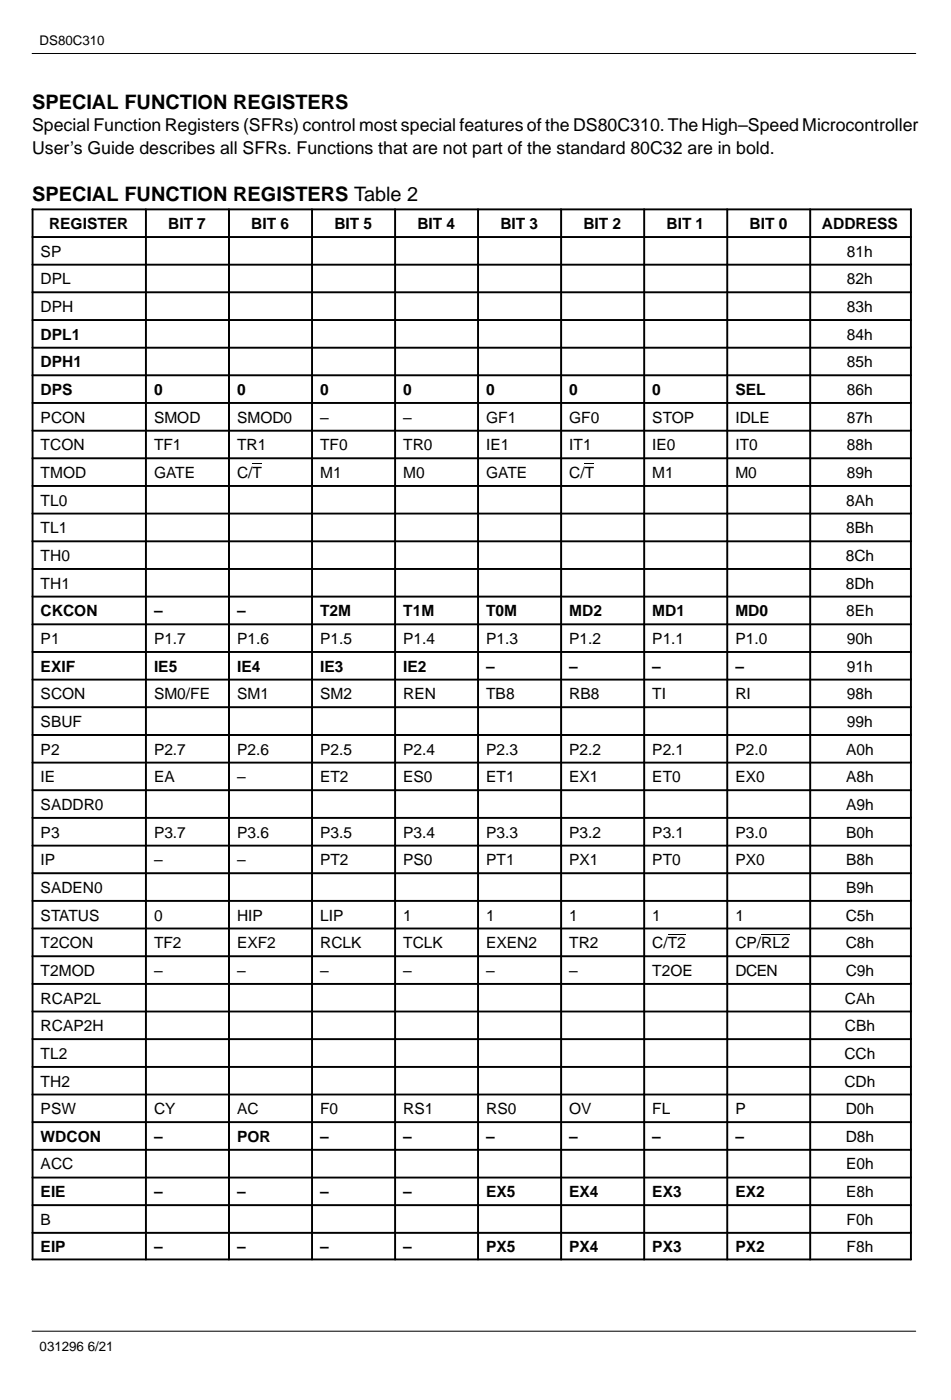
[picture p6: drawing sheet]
<svg xmlns="http://www.w3.org/2000/svg" width="151mm" height="223mm" viewBox="0 0 151 223" stroke-linecap="round" stroke-linejoin="round" font-family="sans-serif">
<defs><g id="words">
<g font-size="3.2">
<text x="5.1" y="17.4">SPECIAL FUNCTION REGISTERS</text>
<text x="5.1" y="32">SPECIAL FUNCTION REGISTERS Table 2</text>
</g>
<g font-size="2.8">
<text x="5.1" y="20.8">Special Function Registers (SFRs) control most special features of the DS80C310. The High–Speed Microcontroller</text>
<text x="5.1" y="24.5">User’s Guide describes all SFRs. Functions that are not part of the standard 80C32 are in bold.</text>
</g>
<g font-size="2.5">
<text x="6.5" y="40.9">SP</text>
<text x="7.8" y="36.5">REGISTER</text>
<text x="26.8" y="36.5">BIT 7</text>
<text x="40" y="36.5">BIT 6</text>
<text x="53.2" y="36.5">BIT 5</text>
<text x="66.4" y="36.5">BIT 4</text>
<text x="79.6" y="36.5">BIT 3</text>
<text x="92.9" y="36.5">BIT 2</text>
<text x="106.1" y="36.5">BIT 1</text>
<text x="119.3" y="36.5">BIT 0</text>
<text x="130.8" y="36.5">ADDRESS</text>
<text x="134.8" y="40.9">81h</text>
<text x="6.5" y="45.3">DPL</text>
<text x="134.8" y="45.3">82h</text>
<text x="6.5" y="49.7">DPH</text>
<text x="134.8" y="49.7">83h</text>
<text x="6.5" y="54.1">DPL1</text>
<text x="6.5" y="58.5">DPH1</text>
<text x="134.8" y="54.1">84h</text>
<text x="134.8" y="58.5">85h</text>
<text x="6.5" y="62.9">DPS</text>
<text x="24.5" y="62.9">0</text>
<text x="37.7" y="62.9">0</text>
<text x="50.9" y="62.9">0</text>
<text x="64.2" y="62.9">0</text>
<text x="77.4" y="62.9">0</text>
<text x="90.6" y="62.9">0</text>
<text x="103.8" y="62.9">0</text>
<text x="117" y="62.9">SEL</text>
<text x="134.8" y="62.9">86h</text>
<text x="6.5" y="67.3">PCON</text>
<text x="6.5" y="71.7">TCON</text>
<text x="24.5" y="67.3">SMOD</text>
<text x="24.5" y="71.7">TF1</text>
<text x="37.7" y="67.3">SMOD0</text>
<text x="37.7" y="71.7">TR1</text>
<text x="50.9" y="67.3">–</text>
<text x="50.9" y="71.7">TF0</text>
<text x="64.2" y="67.3">–</text>
<text x="64.2" y="71.7">TR0</text>
<text x="77.4" y="67.3">GF1</text>
<text x="77.4" y="71.7">IE1</text>
<text x="90.6" y="67.3">GF0</text>
<text x="90.6" y="71.7">IT1</text>
<text x="103.8" y="67.3">STOP</text>
<text x="103.8" y="71.7">IE0</text>
<text x="117" y="67.3">IDLE</text>
<text x="117" y="71.7">IT0</text>
<text x="134.8" y="67.3">87h</text>
<text x="134.8" y="71.7">88h</text>
<text x="6.5" y="76.1">TMOD</text>
<text x="24.5" y="76.1">GATE</text>
<text x="37.7" y="76.1">C/T</text>
<text x="50.9" y="76.1">M1</text>
<text x="64.2" y="76.1">M0</text>
<text x="77.4" y="76.1">GATE</text>
<text x="90.6" y="76.1">C/T</text>
<text x="103.8" y="76.1">M1</text>
<text x="117" y="76.1">M0</text>
<text x="134.8" y="76.1">89h</text>
<text x="6.5" y="80.5">TL0</text>
<text x="134.6" y="80.5">8Ah</text>
<text x="6.5" y="84.9">TL1</text>
<text x="6.5" y="89.3">TH0</text>
<text x="134.6" y="89.3">8Ch</text>
<text x="134.6" y="84.9">8Bh</text>
<text x="6.5" y="93.7">TH1</text>
<text x="134.6" y="93.7">8Dh</text>
<text x="6.5" y="98.1">CKCON</text>
<text x="24.5" y="98.1">–</text>
<text x="37.7" y="98.1">–</text>
<text x="50.9" y="98.1">T2M</text>
<text x="64.2" y="98.1">T1M</text>
<text x="77.4" y="98.1">T0M</text>
<text x="90.6" y="98.1">MD2</text>
<text x="103.8" y="98.1">MD1</text>
<text x="117" y="98.1">MD0</text>
<text x="134.6" y="98.1">8Eh</text>
<text x="6.5" y="102.6">P1</text>
<text x="6.5" y="107">EXIF</text>
<text x="24.5" y="102.6">P1.7</text>
<text x="24.5" y="107">IE5</text>
<text x="37.7" y="102.6">P1.6</text>
<text x="37.7" y="107">IE4</text>
<text x="50.9" y="102.6">P1.5</text>
<text x="50.9" y="107">IE3</text>
<text x="64.2" y="102.6">P1.4</text>
<text x="64.2" y="107">IE2</text>
<text x="77.4" y="102.6">P1.3</text>
<text x="77.4" y="107">–</text>
<text x="90.6" y="102.6">P1.2</text>
<text x="90.6" y="107">–</text>
<text x="103.8" y="102.6">P1.1</text>
<text x="103.8" y="107">–</text>
<text x="117" y="102.6">P1.0</text>
<text x="117" y="107">–</text>
<text x="134.8" y="102.6">90h</text>
<text x="134.8" y="107">91h</text>
<text x="6.5" y="111.4">SCON</text>
<text x="24.5" y="111.4">SM0/FE</text>
<text x="37.7" y="111.4">SM1</text>
<text x="50.9" y="111.4">SM2</text>
<text x="64.2" y="111.4">REN</text>
<text x="77.4" y="111.4">TB8</text>
<text x="90.6" y="111.4">RB8</text>
<text x="103.8" y="111.4">TI</text>
<text x="117" y="111.4">RI</text>
<text x="134.8" y="111.4">98h</text>
<text x="6.5" y="115.8">SBUF</text>
<text x="134.8" y="115.8">99h</text>
<text x="6.5" y="120.2">P2</text>
<text x="6.5" y="124.6">IE</text>
<text x="24.5" y="120.2">P2.7</text>
<text x="24.5" y="124.6">EA</text>
<text x="37.7" y="120.2">P2.6</text>
<text x="37.7" y="124.6">–</text>
<text x="50.9" y="120.2">P2.5</text>
<text x="50.9" y="124.6">ET2</text>
<text x="64.2" y="120.2">P2.4</text>
<text x="64.2" y="124.6">ES0</text>
<text x="77.4" y="120.2">P2.3</text>
<text x="77.4" y="124.6">ET1</text>
<text x="90.6" y="120.2">P2.2</text>
<text x="90.6" y="124.6">EX1</text>
<text x="103.8" y="120.2">P2.1</text>
<text x="103.8" y="124.6">ET0</text>
<text x="117" y="120.2">P2.0</text>
<text x="117" y="124.6">EX0</text>
<text x="134.6" y="120.2">A0h</text>
<text x="134.6" y="124.6">A8h</text>
<text x="6.5" y="129">SADDR0</text>
<text x="134.6" y="129">A9h</text>
<text x="6.5" y="133.4">P3</text>
<text x="6.5" y="137.8">IP</text>
<text x="24.5" y="133.4">P3.7</text>
<text x="24.5" y="137.8">–</text>
<text x="37.7" y="133.4">P3.6</text>
<text x="37.7" y="137.8">–</text>
<text x="50.9" y="133.4">P3.5</text>
<text x="50.9" y="137.8">PT2</text>
<text x="64.2" y="133.4">P3.4</text>
<text x="64.2" y="137.8">PS0</text>
<text x="77.4" y="133.4">P3.3</text>
<text x="77.4" y="137.8">PT1</text>
<text x="90.6" y="133.4">P3.2</text>
<text x="90.6" y="137.8">PX1</text>
<text x="103.8" y="133.4">P3.1</text>
<text x="103.8" y="137.8">PT0</text>
<text x="117" y="133.4">P3.0</text>
<text x="117" y="137.8">PX0</text>
<text x="134.6" y="133.4">B0h</text>
<text x="134.6" y="137.8">B8h</text>
<text x="6.5" y="142.2">SADEN0</text>
<text x="134.6" y="142.2">B9h</text>
<text x="6.5" y="146.6">STATUS</text>
<text x="24.5" y="146.6">0</text>
<text x="37.7" y="146.6">HIP</text>
<text x="50.9" y="146.6">LIP</text>
<text x="64.2" y="146.6">1</text>
<text x="77.4" y="146.6">1</text>
<text x="90.6" y="146.6">1</text>
<text x="103.8" y="146.6">1</text>
<text x="117" y="146.6">1</text>
<text x="134.6" y="146.6">C5h</text>
<text x="6.5" y="151">T2CON</text>
<text x="6.5" y="155.4">T2MOD</text>
<text x="24.5" y="151">TF2</text>
<text x="24.5" y="155.4">–</text>
<text x="37.7" y="151">EXF2</text>
<text x="37.7" y="155.4">–</text>
<text x="50.9" y="151">RCLK</text>
<text x="50.9" y="155.4">–</text>
<text x="64.2" y="151">TCLK</text>
<text x="64.2" y="155.4">–</text>
<text x="77.4" y="151">EXEN2</text>
<text x="77.4" y="155.4">–</text>
<text x="90.6" y="151">TR2</text>
<text x="90.6" y="155.4">–</text>
<text x="103.8" y="151">C/T2</text>
<text x="103.8" y="155.4">T2OE</text>
<text x="117" y="151">CP/RL2</text>
<text x="117" y="155.4">DCEN</text>
<text x="134.6" y="151">C8h</text>
<text x="134.6" y="155.4">C9h</text>
<text x="6.5" y="159.8">RCAP2L</text>
<text x="134.4" y="159.8">CAh</text>
<text x="6.5" y="164.2">RCAP2H</text>
<text x="134.4" y="164.2">CBh</text>
<text x="6.5" y="168.6">TL2</text>
<text x="6.5" y="173">TH2</text>
<text x="134.4" y="168.6">CCh</text>
<text x="134.4" y="173">CDh</text>
<text x="6.5" y="177.4">PSW</text>
<text x="24.5" y="177.4">CY</text>
<text x="37.7" y="177.4">AC</text>
<text x="50.9" y="177.4">F0</text>
<text x="64.2" y="177.4">RS1</text>
<text x="77.4" y="177.4">RS0</text>
<text x="90.6" y="177.4">OV</text>
<text x="103.8" y="177.4">FL</text>
<text x="117" y="177.4">P</text>
<text x="134.6" y="177.4">D0h</text>
<text x="6.5" y="181.8">WDCON</text>
<text x="24.5" y="181.8">–</text>
<text x="37.7" y="181.8">POR</text>
<text x="50.9" y="181.8">–</text>
<text x="64.2" y="181.8">–</text>
<text x="77.4" y="181.8">–</text>
<text x="90.6" y="181.8">–</text>
<text x="103.8" y="181.8">–</text>
<text x="117" y="181.8">–</text>
<text x="134.6" y="181.8">D8h</text>
<text x="6.5" y="186.2">ACC</text>
<text x="6.5" y="190.7">EIE</text>
<text x="24.5" y="190.7">–</text>
<text x="37.7" y="190.7">–</text>
<text x="50.9" y="190.7">–</text>
<text x="64.2" y="190.7">–</text>
<text x="77.4" y="190.7">EX5</text>
<text x="90.6" y="190.7">EX4</text>
<text x="103.8" y="190.7">EX3</text>
<text x="117" y="190.7">EX2</text>
<text x="134.6" y="186.2">E0h</text>
<text x="134.6" y="190.7">E8h</text>
<text x="6.5" y="195.1">B</text>
<text x="134.7" y="195.1">F0h</text>
<text x="6.5" y="199.5">EIP</text>
<text x="24.5" y="199.5">–</text>
<text x="37.7" y="199.5">–</text>
<text x="50.9" y="199.5">–</text>
<text x="64.2" y="199.5">–</text>
<text x="77.4" y="199.5">PX5</text>
<text x="90.6" y="199.5">PX4</text>
<text x="103.8" y="199.5">PX3</text>
<text x="117" y="199.5">PX2</text>
<text x="134.7" y="199.5">F8h</text>
</g>
<g font-size="2.1">
<text x="6.3" y="7.2">DS80C310</text>
<text x="6.3" y="215.2">031296 6/21</text>
</g>
</g></defs>
<path d="M5.1 8.5h140.6M106.3 148.8h2.8M121.1 148.8h4.5M5.1 212h140.6" fill="none" stroke="#000" stroke-width=".16"/>
<g fill="#000" stroke="#000" stroke-width=".16">
<path d="M5.1 33.3h.2v4.4h-.2z" fill-rule="evenodd"/>
<path d="M5.1 33.3h18v.1h-18z" fill-rule="evenodd"/>
<path d="M5.1 37.7h.2v4.4h-.2z" fill-rule="evenodd"/>
<path d="M5.1 37.7h18v.1h-18z" fill-rule="evenodd"/>
<path d="M23.1 33.3h.2v4.4h-.2z" fill-rule="evenodd"/>
<path d="M23.1 33.3h13.2v.1h-13.2z" fill-rule="evenodd"/>
<path d="M23.1 37.7h.2v4.4h-.2z" fill-rule="evenodd"/>
<path d="M23.1 37.7h13.2v.1h-13.2z" fill-rule="evenodd"/>
<path d="M36.4 33.3h.1v4.4h-.1z" fill-rule="evenodd"/>
<path d="M36.4 33.3h13.2v.1h-13.2z" fill-rule="evenodd"/>
<path d="M36.4 37.7h.1v4.4h-.1z" fill-rule="evenodd"/>
<path d="M36.4 37.7h13.2v.1h-13.2z" fill-rule="evenodd"/>
<path d="M49.6 33.3h.1v4.4h-.1z" fill-rule="evenodd"/>
<path d="M49.6 33.3h13.2v.1h-13.2z" fill-rule="evenodd"/>
<path d="M49.6 37.7h.1v4.4h-.1z" fill-rule="evenodd"/>
<path d="M49.6 37.7h13.2v.1h-13.2z" fill-rule="evenodd"/>
<path d="M62.8 33.3h.2v4.4h-.2z" fill-rule="evenodd"/>
<path d="M62.8 33.3h13.2v.1h-13.2z" fill-rule="evenodd"/>
<path d="M62.8 37.7h.2v4.4h-.2z" fill-rule="evenodd"/>
<path d="M62.8 37.7h13.2v.1h-13.2z" fill-rule="evenodd"/>
<path d="M76 33.3h.1v4.4h-.1z" fill-rule="evenodd"/>
<path d="M76 33.3h13.2v.1h-13.2z" fill-rule="evenodd"/>
<path d="M76 37.7h.1v4.4h-.1z" fill-rule="evenodd"/>
<path d="M76 37.7h13.2v.1h-13.2z" fill-rule="evenodd"/>
<path d="M89.2 33.3h.2v4.4h-.2z" fill-rule="evenodd"/>
<path d="M89.2 33.3h13.2v.1h-13.2z" fill-rule="evenodd"/>
<path d="M89.2 37.7h.2v4.4h-.2z" fill-rule="evenodd"/>
<path d="M89.2 37.7h13.2v.1h-13.2z" fill-rule="evenodd"/>
<path d="M102.4 33.3h.2v4.4h-.2z" fill-rule="evenodd"/>
<path d="M102.4 33.3h13.2v.1h-13.2z" fill-rule="evenodd"/>
<path d="M102.4 37.7h.2v4.4h-.2z" fill-rule="evenodd"/>
<path d="M102.4 37.7h13.2v.1h-13.2z" fill-rule="evenodd"/>
<path d="M115.7 33.3h.1v4.4h-.1z" fill-rule="evenodd"/>
<path d="M115.7 33.3h13.1v.1h-13.1z" fill-rule="evenodd"/>
<path d="M115.7 37.7h.1v4.4h-.1z" fill-rule="evenodd"/>
<path d="M115.7 37.7h13.1v.1h-13.1z" fill-rule="evenodd"/>
<path d="M128.9 33.3h.1v4.4h-.1z" fill-rule="evenodd"/>
<path d="M128.9 33.3h16.1v.1h-16.1z" fill-rule="evenodd"/>
<path d="M128.9 37.7h.1v4.4h-.1z" fill-rule="evenodd"/>
<path d="M128.9 37.7h16.1v.1h-16.1z" fill-rule="evenodd"/>
<path d="M144.9 33.3h.1v4.4h-.1z" fill-rule="evenodd"/>
<path d="M144.9 37.7h.1v4.4h-.1z" fill-rule="evenodd"/>
<path d="M5.1 42.1h.2v4.4h-.2z" fill-rule="evenodd"/>
<path d="M5.1 42.1h18v.1h-18z" fill-rule="evenodd"/>
<path d="M5.1 46.5h.2v4.4h-.2z" fill-rule="evenodd"/>
<path d="M5.1 46.5h18v.1h-18z" fill-rule="evenodd"/>
<path d="M5.1 50.9h.2v4.4h-.2z" fill-rule="evenodd"/>
<path d="M5.1 50.9h18v.1h-18z" fill-rule="evenodd"/>
<path d="M5.1 55.3h.2v4.4h-.2z" fill-rule="evenodd"/>
<path d="M5.1 55.3h18v.1h-18z" fill-rule="evenodd"/>
<path d="M5.1 59.7h.2v4.4h-.2z" fill-rule="evenodd"/>
<path d="M5.1 59.7h18v.1h-18z" fill-rule="evenodd"/>
<path d="M23.1 42.1h.2v4.4h-.2z" fill-rule="evenodd"/>
<path d="M23.1 42.1h13.2v.1h-13.2z" fill-rule="evenodd"/>
<path d="M23.1 46.5h.2v4.4h-.2z" fill-rule="evenodd"/>
<path d="M23.1 46.5h13.2v.1h-13.2z" fill-rule="evenodd"/>
<path d="M23.1 50.9h.2v4.4h-.2z" fill-rule="evenodd"/>
<path d="M23.1 50.9h13.2v.1h-13.2z" fill-rule="evenodd"/>
<path d="M23.1 55.3h.2v4.4h-.2z" fill-rule="evenodd"/>
<path d="M23.1 55.3h13.2v.1h-13.2z" fill-rule="evenodd"/>
<path d="M23.1 59.7h.2v4.4h-.2z" fill-rule="evenodd"/>
<path d="M23.1 59.7h13.2v.1h-13.2z" fill-rule="evenodd"/>
<path d="M36.4 42.1h.1v4.4h-.1z" fill-rule="evenodd"/>
<path d="M36.4 42.1h13.2v.1h-13.2z" fill-rule="evenodd"/>
<path d="M36.4 46.5h.1v4.4h-.1z" fill-rule="evenodd"/>
<path d="M36.4 46.5h13.2v.1h-13.2z" fill-rule="evenodd"/>
<path d="M36.4 50.9h.1v4.4h-.1z" fill-rule="evenodd"/>
<path d="M36.4 50.9h13.2v.1h-13.2z" fill-rule="evenodd"/>
<path d="M36.4 55.3h.1v4.4h-.1z" fill-rule="evenodd"/>
<path d="M36.4 55.3h13.2v.1h-13.2z" fill-rule="evenodd"/>
<path d="M36.4 59.7h.1v4.4h-.1z" fill-rule="evenodd"/>
<path d="M36.4 59.7h13.2v.1h-13.2z" fill-rule="evenodd"/>
<path d="M49.6 42.1h.1v4.4h-.1z" fill-rule="evenodd"/>
<path d="M49.6 42.1h13.2v.1h-13.2z" fill-rule="evenodd"/>
<path d="M49.6 46.5h.1v4.4h-.1z" fill-rule="evenodd"/>
<path d="M49.6 46.5h13.2v.1h-13.2z" fill-rule="evenodd"/>
<path d="M49.6 50.9h.1v4.4h-.1z" fill-rule="evenodd"/>
<path d="M49.6 50.9h13.2v.1h-13.2z" fill-rule="evenodd"/>
<path d="M49.6 55.3h.1v4.4h-.1z" fill-rule="evenodd"/>
<path d="M49.6 55.3h13.2v.1h-13.2z" fill-rule="evenodd"/>
<path d="M49.6 59.7h.1v4.4h-.1z" fill-rule="evenodd"/>
<path d="M49.6 59.7h13.2v.1h-13.2z" fill-rule="evenodd"/>
<path d="M62.8 42.1h.2v4.4h-.2z" fill-rule="evenodd"/>
<path d="M62.8 42.1h13.2v.1h-13.2z" fill-rule="evenodd"/>
<path d="M62.8 46.5h.2v4.4h-.2z" fill-rule="evenodd"/>
<path d="M62.8 46.5h13.2v.1h-13.2z" fill-rule="evenodd"/>
<path d="M62.8 50.9h.2v4.4h-.2z" fill-rule="evenodd"/>
<path d="M62.8 50.9h13.2v.1h-13.2z" fill-rule="evenodd"/>
<path d="M62.8 55.3h.2v4.4h-.2z" fill-rule="evenodd"/>
<path d="M62.8 55.3h13.2v.1h-13.2z" fill-rule="evenodd"/>
<path d="M62.8 59.7h.2v4.4h-.2z" fill-rule="evenodd"/>
<path d="M62.8 59.7h13.2v.1h-13.2z" fill-rule="evenodd"/>
<path d="M76 42.1h.1v4.4h-.1z" fill-rule="evenodd"/>
<path d="M76 42.1h13.2v.1h-13.2z" fill-rule="evenodd"/>
<path d="M76 46.5h.1v4.4h-.1z" fill-rule="evenodd"/>
<path d="M76 46.5h13.2v.1h-13.2z" fill-rule="evenodd"/>
<path d="M76 50.9h.1v4.4h-.1z" fill-rule="evenodd"/>
<path d="M76 50.9h13.2v.1h-13.2z" fill-rule="evenodd"/>
<path d="M76 55.3h.1v4.4h-.1z" fill-rule="evenodd"/>
<path d="M76 55.3h13.2v.1h-13.2z" fill-rule="evenodd"/>
<path d="M76 59.7h.1v4.4h-.1z" fill-rule="evenodd"/>
<path d="M76 59.7h13.2v.1h-13.2z" fill-rule="evenodd"/>
<path d="M89.2 42.1h.2v4.4h-.2z" fill-rule="evenodd"/>
<path d="M89.2 42.1h13.2v.1h-13.2z" fill-rule="evenodd"/>
<path d="M89.2 46.5h.2v4.4h-.2z" fill-rule="evenodd"/>
<path d="M89.2 46.5h13.2v.1h-13.2z" fill-rule="evenodd"/>
<path d="M89.2 50.9h.2v4.4h-.2z" fill-rule="evenodd"/>
<path d="M89.2 50.9h13.2v.1h-13.2z" fill-rule="evenodd"/>
<path d="M89.2 55.3h.2v4.4h-.2z" fill-rule="evenodd"/>
<path d="M89.2 55.3h13.2v.1h-13.2z" fill-rule="evenodd"/>
<path d="M89.2 59.7h.2v4.4h-.2z" fill-rule="evenodd"/>
<path d="M89.2 59.7h13.2v.1h-13.2z" fill-rule="evenodd"/>
<path d="M102.4 42.1h.2v4.4h-.2z" fill-rule="evenodd"/>
<path d="M102.4 42.1h13.2v.1h-13.2z" fill-rule="evenodd"/>
<path d="M102.4 46.5h.2v4.4h-.2z" fill-rule="evenodd"/>
<path d="M102.4 46.5h13.2v.1h-13.2z" fill-rule="evenodd"/>
<path d="M102.4 50.9h.2v4.4h-.2z" fill-rule="evenodd"/>
<path d="M102.4 50.9h13.2v.1h-13.2z" fill-rule="evenodd"/>
<path d="M102.4 55.3h.2v4.4h-.2z" fill-rule="evenodd"/>
<path d="M102.4 55.3h13.2v.1h-13.2z" fill-rule="evenodd"/>
<path d="M102.4 59.7h.2v4.4h-.2z" fill-rule="evenodd"/>
<path d="M102.4 59.7h13.2v.1h-13.2z" fill-rule="evenodd"/>
<path d="M115.7 42.1h.1v4.4h-.1z" fill-rule="evenodd"/>
<path d="M115.7 42.1h13.1v.1h-13.1z" fill-rule="evenodd"/>
<path d="M115.7 46.5h.1v4.4h-.1z" fill-rule="evenodd"/>
<path d="M115.7 46.5h13.1v.1h-13.1z" fill-rule="evenodd"/>
<path d="M115.7 50.9h.1v4.4h-.1z" fill-rule="evenodd"/>
<path d="M115.7 50.9h13.1v.1h-13.1z" fill-rule="evenodd"/>
<path d="M115.7 55.3h.1v4.4h-.1z" fill-rule="evenodd"/>
<path d="M115.7 55.3h13.1v.1h-13.1z" fill-rule="evenodd"/>
<path d="M115.7 59.7h.1v4.4h-.1z" fill-rule="evenodd"/>
<path d="M115.7 59.7h13.1v.1h-13.1z" fill-rule="evenodd"/>
<path d="M128.9 42.1h.1v4.4h-.1z" fill-rule="evenodd"/>
<path d="M128.9 42.1h16.1v.1h-16.1z" fill-rule="evenodd"/>
<path d="M128.9 46.5h.1v4.4h-.1z" fill-rule="evenodd"/>
<path d="M128.9 46.5h16.1v.1h-16.1z" fill-rule="evenodd"/>
<path d="M128.9 50.9h.1v4.4h-.1z" fill-rule="evenodd"/>
<path d="M128.9 50.9h16.1v.1h-16.1z" fill-rule="evenodd"/>
<path d="M128.9 55.3h.1v4.4h-.1z" fill-rule="evenodd"/>
<path d="M128.9 55.3h16.1v.1h-16.1z" fill-rule="evenodd"/>
<path d="M128.9 59.7h.1v4.4h-.1z" fill-rule="evenodd"/>
<path d="M128.9 59.7h16.1v.1h-16.1z" fill-rule="evenodd"/>
<path d="M144.9 42.1h.1v4.4h-.1z" fill-rule="evenodd"/>
<path d="M144.9 46.5h.1v4.4h-.1z" fill-rule="evenodd"/>
<path d="M144.9 50.9h.1v4.4h-.1z" fill-rule="evenodd"/>
<path d="M144.9 55.3h.1v4.4h-.1z" fill-rule="evenodd"/>
<path d="M144.9 59.7h.1v4.4h-.1z" fill-rule="evenodd"/>
<path d="M5.1 64.1h.2v4.4h-.2z" fill-rule="evenodd"/>
<path d="M5.1 64.1h18v.1h-18z" fill-rule="evenodd"/>
<path d="M5.1 68.5h.2v4.4h-.2z" fill-rule="evenodd"/>
<path d="M5.1 68.5h18v.2h-18z" fill-rule="evenodd"/>
<path d="M5.1 72.9h.2v4.4h-.2z" fill-rule="evenodd"/>
<path d="M5.1 72.9h18v.2h-18z" fill-rule="evenodd"/>
<path d="M5.1 77.3h.2v4.4h-.2z" fill-rule="evenodd"/>
<path d="M5.1 77.3h18v.2h-18z" fill-rule="evenodd"/>
<path d="M23.1 64.1h.2v4.4h-.2z" fill-rule="evenodd"/>
<path d="M23.1 64.1h13.2v.1h-13.2z" fill-rule="evenodd"/>
<path d="M23.1 68.5h.2v4.4h-.2z" fill-rule="evenodd"/>
<path d="M23.1 68.5h13.2v.2h-13.2z" fill-rule="evenodd"/>
<path d="M23.1 72.9h.2v4.4h-.2z" fill-rule="evenodd"/>
<path d="M23.1 72.9h13.2v.2h-13.2z" fill-rule="evenodd"/>
<path d="M23.1 77.3h.2v4.4h-.2z" fill-rule="evenodd"/>
<path d="M23.1 77.3h13.2v.2h-13.2z" fill-rule="evenodd"/>
<path d="M36.4 64.1h.1v4.4h-.1z" fill-rule="evenodd"/>
<path d="M36.4 64.1h13.2v.1h-13.2z" fill-rule="evenodd"/>
<path d="M36.4 68.5h.1v4.4h-.1z" fill-rule="evenodd"/>
<path d="M36.4 68.5h13.2v.2h-13.2z" fill-rule="evenodd"/>
<path d="M36.4 72.9h.1v4.4h-.1z" fill-rule="evenodd"/>
<path d="M36.4 72.9h13.2v.2h-13.2z" fill-rule="evenodd"/>
<path d="M36.4 77.3h.1v4.4h-.1z" fill-rule="evenodd"/>
<path d="M36.4 77.3h13.2v.2h-13.2z" fill-rule="evenodd"/>
<path d="M49.6 64.1h.1v4.4h-.1z" fill-rule="evenodd"/>
<path d="M49.6 64.1h13.2v.1h-13.2z" fill-rule="evenodd"/>
<path d="M49.6 68.5h.1v4.4h-.1z" fill-rule="evenodd"/>
<path d="M49.6 68.5h13.2v.2h-13.2z" fill-rule="evenodd"/>
<path d="M49.6 72.9h.1v4.4h-.1z" fill-rule="evenodd"/>
<path d="M49.6 72.9h13.2v.2h-13.2z" fill-rule="evenodd"/>
<path d="M49.6 77.3h.1v4.4h-.1z" fill-rule="evenodd"/>
<path d="M49.6 77.3h13.2v.2h-13.2z" fill-rule="evenodd"/>
<path d="M62.8 64.1h.2v4.4h-.2z" fill-rule="evenodd"/>
<path d="M62.8 64.1h13.2v.1h-13.2z" fill-rule="evenodd"/>
<path d="M62.8 68.5h.2v4.4h-.2z" fill-rule="evenodd"/>
<path d="M62.8 68.5h13.2v.2h-13.2z" fill-rule="evenodd"/>
<path d="M62.8 72.9h.2v4.4h-.2z" fill-rule="evenodd"/>
<path d="M62.8 72.9h13.2v.2h-13.2z" fill-rule="evenodd"/>
<path d="M62.8 77.3h.2v4.4h-.2z" fill-rule="evenodd"/>
<path d="M62.8 77.3h13.2v.2h-13.2z" fill-rule="evenodd"/>
<path d="M76 64.1h.1v4.4h-.1z" fill-rule="evenodd"/>
<path d="M76 64.1h13.2v.1h-13.2z" fill-rule="evenodd"/>
<path d="M76 68.5h.1v4.4h-.1z" fill-rule="evenodd"/>
<path d="M76 68.5h13.2v.2h-13.2z" fill-rule="evenodd"/>
<path d="M76 72.9h.1v4.4h-.1z" fill-rule="evenodd"/>
<path d="M76 72.9h13.2v.2h-13.2z" fill-rule="evenodd"/>
<path d="M76 77.3h.1v4.4h-.1z" fill-rule="evenodd"/>
<path d="M76 77.3h13.2v.2h-13.2z" fill-rule="evenodd"/>
<path d="M89.2 64.1h.2v4.4h-.2z" fill-rule="evenodd"/>
<path d="M89.2 64.1h13.2v.1h-13.2z" fill-rule="evenodd"/>
<path d="M89.2 68.5h.2v4.4h-.2z" fill-rule="evenodd"/>
<path d="M89.2 68.5h13.2v.2h-13.2z" fill-rule="evenodd"/>
<path d="M89.2 72.9h.2v4.4h-.2z" fill-rule="evenodd"/>
<path d="M89.2 72.9h13.2v.2h-13.2z" fill-rule="evenodd"/>
<path d="M89.2 77.3h.2v4.4h-.2z" fill-rule="evenodd"/>
<path d="M89.2 77.3h13.2v.2h-13.2z" fill-rule="evenodd"/>
<path d="M102.4 64.1h.2v4.4h-.2z" fill-rule="evenodd"/>
<path d="M102.4 64.1h13.2v.1h-13.2z" fill-rule="evenodd"/>
<path d="M102.4 68.5h.2v4.4h-.2z" fill-rule="evenodd"/>
<path d="M102.4 68.5h13.2v.2h-13.2z" fill-rule="evenodd"/>
<path d="M102.4 72.9h.2v4.4h-.2z" fill-rule="evenodd"/>
<path d="M102.4 72.9h13.2v.2h-13.2z" fill-rule="evenodd"/>
<path d="M102.4 77.3h.2v4.4h-.2z" fill-rule="evenodd"/>
<path d="M102.4 77.3h13.2v.2h-13.2z" fill-rule="evenodd"/>
<path d="M115.7 64.1h.1v4.4h-.1z" fill-rule="evenodd"/>
<path d="M115.7 64.1h13.1v.1h-13.1z" fill-rule="evenodd"/>
<path d="M115.7 68.5h.1v4.4h-.1z" fill-rule="evenodd"/>
<path d="M115.7 68.5h13.1v.2h-13.1z" fill-rule="evenodd"/>
<path d="M115.7 72.9h.1v4.4h-.1z" fill-rule="evenodd"/>
<path d="M115.7 72.9h13.1v.2h-13.1z" fill-rule="evenodd"/>
<path d="M115.7 77.3h.1v4.4h-.1z" fill-rule="evenodd"/>
<path d="M115.7 77.3h13.1v.2h-13.1z" fill-rule="evenodd"/>
<path d="M128.9 64.1h.1v4.4h-.1z" fill-rule="evenodd"/>
<path d="M128.9 64.1h16.1v.1h-16.1z" fill-rule="evenodd"/>
<path d="M128.9 68.5h.1v4.4h-.1z" fill-rule="evenodd"/>
<path d="M128.9 68.5h16.1v.2h-16.1z" fill-rule="evenodd"/>
<path d="M128.9 72.9h.1v4.4h-.1z" fill-rule="evenodd"/>
<path d="M128.9 72.9h16.1v.2h-16.1z" fill-rule="evenodd"/>
<path d="M128.9 77.3h.1v4.4h-.1z" fill-rule="evenodd"/>
<path d="M128.9 77.3h16.1v.2h-16.1z" fill-rule="evenodd"/>
<path d="M144.9 64.1h.1v4.4h-.1z" fill-rule="evenodd"/>
<path d="M144.9 68.5h.1v4.4h-.1z" fill-rule="evenodd"/>
<path d="M144.9 72.9h.1v4.4h-.1z" fill-rule="evenodd"/>
<path d="M144.9 77.3h.1v4.4h-.1z" fill-rule="evenodd"/>
<path d="M5.1 81.7h.2v4.4h-.2z" fill-rule="evenodd"/>
<path d="M5.1 81.7h18v.2h-18z" fill-rule="evenodd"/>
<path d="M5.1 86.1h.2v4.4h-.2z" fill-rule="evenodd"/>
<path d="M5.1 86.1h18v.2h-18z" fill-rule="evenodd"/>
<path d="M5.1 90.5h.2v4.4h-.2z" fill-rule="evenodd"/>
<path d="M5.1 90.5h18v.2h-18z" fill-rule="evenodd"/>
<path d="M5.1 94.9h.2v4.4h-.2z" fill-rule="evenodd"/>
<path d="M5.1 94.9h18v.2h-18z" fill-rule="evenodd"/>
<path d="M5.1 99.4h.2v4.3h-.2z" fill-rule="evenodd"/>
<path d="M5.1 99.4h18v.1h-18z" fill-rule="evenodd"/>
<path d="M23.1 81.7h.2v4.4h-.2z" fill-rule="evenodd"/>
<path d="M23.1 81.7h13.2v.2h-13.2z" fill-rule="evenodd"/>
<path d="M23.1 86.1h.2v4.4h-.2z" fill-rule="evenodd"/>
<path d="M23.1 86.1h13.2v.2h-13.2z" fill-rule="evenodd"/>
<path d="M23.1 90.5h.2v4.4h-.2z" fill-rule="evenodd"/>
<path d="M23.1 90.5h13.2v.2h-13.2z" fill-rule="evenodd"/>
<path d="M23.1 94.9h.2v4.4h-.2z" fill-rule="evenodd"/>
<path d="M23.1 94.9h13.2v.2h-13.2z" fill-rule="evenodd"/>
<path d="M23.1 99.4h.2v4.3h-.2z" fill-rule="evenodd"/>
<path d="M23.1 99.4h13.2v.1h-13.2z" fill-rule="evenodd"/>
<path d="M36.4 81.7h.1v4.4h-.1z" fill-rule="evenodd"/>
<path d="M36.4 81.7h13.2v.2h-13.2z" fill-rule="evenodd"/>
<path d="M36.4 86.1h.1v4.4h-.1z" fill-rule="evenodd"/>
<path d="M36.4 86.1h13.2v.2h-13.2z" fill-rule="evenodd"/>
<path d="M36.4 90.5h.1v4.4h-.1z" fill-rule="evenodd"/>
<path d="M36.4 90.5h13.2v.2h-13.2z" fill-rule="evenodd"/>
<path d="M36.4 94.9h.1v4.4h-.1z" fill-rule="evenodd"/>
<path d="M36.4 94.9h13.2v.2h-13.2z" fill-rule="evenodd"/>
<path d="M36.4 99.4h.1v4.3h-.1z" fill-rule="evenodd"/>
<path d="M36.4 99.4h13.2v.1h-13.2z" fill-rule="evenodd"/>
<path d="M49.6 81.7h.1v4.4h-.1z" fill-rule="evenodd"/>
<path d="M49.6 81.7h13.2v.2h-13.2z" fill-rule="evenodd"/>
<path d="M49.6 86.1h.1v4.4h-.1z" fill-rule="evenodd"/>
<path d="M49.6 86.1h13.2v.2h-13.2z" fill-rule="evenodd"/>
<path d="M49.6 90.5h.1v4.4h-.1z" fill-rule="evenodd"/>
<path d="M49.6 90.5h13.2v.2h-13.2z" fill-rule="evenodd"/>
<path d="M49.6 94.9h.1v4.4h-.1z" fill-rule="evenodd"/>
<path d="M49.6 94.9h13.2v.2h-13.2z" fill-rule="evenodd"/>
<path d="M49.6 99.4h.1v4.3h-.1z" fill-rule="evenodd"/>
<path d="M49.6 99.4h13.2v.1h-13.2z" fill-rule="evenodd"/>
<path d="M62.8 81.7h.2v4.4h-.2z" fill-rule="evenodd"/>
<path d="M62.8 81.7h13.2v.2h-13.2z" fill-rule="evenodd"/>
<path d="M62.8 86.1h.2v4.4h-.2z" fill-rule="evenodd"/>
<path d="M62.8 86.1h13.2v.2h-13.2z" fill-rule="evenodd"/>
<path d="M62.8 90.5h.2v4.4h-.2z" fill-rule="evenodd"/>
<path d="M62.8 90.5h13.2v.2h-13.2z" fill-rule="evenodd"/>
<path d="M62.8 94.9h.2v4.4h-.2z" fill-rule="evenodd"/>
<path d="M62.8 94.9h13.2v.2h-13.2z" fill-rule="evenodd"/>
<path d="M62.8 99.4h.2v4.3h-.2z" fill-rule="evenodd"/>
<path d="M62.8 99.4h13.2v.1h-13.2z" fill-rule="evenodd"/>
<path d="M76 81.7h.1v4.4h-.1z" fill-rule="evenodd"/>
<path d="M76 81.7h13.2v.2h-13.2z" fill-rule="evenodd"/>
<path d="M76 86.1h.1v4.4h-.1z" fill-rule="evenodd"/>
<path d="M76 86.1h13.2v.2h-13.2z" fill-rule="evenodd"/>
<path d="M76 90.5h.1v4.4h-.1z" fill-rule="evenodd"/>
<path d="M76 90.5h13.2v.2h-13.2z" fill-rule="evenodd"/>
<path d="M76 94.9h.1v4.4h-.1z" fill-rule="evenodd"/>
<path d="M76 94.9h13.2v.2h-13.2z" fill-rule="evenodd"/>
<path d="M76 99.4h.1v4.3h-.1z" fill-rule="evenodd"/>
<path d="M76 99.4h13.2v.1h-13.2z" fill-rule="evenodd"/>
<path d="M89.2 81.7h.2v4.4h-.2z" fill-rule="evenodd"/>
<path d="M89.2 81.7h13.2v.2h-13.2z" fill-rule="evenodd"/>
<path d="M89.2 86.1h.2v4.4h-.2z" fill-rule="evenodd"/>
<path d="M89.2 86.1h13.2v.2h-13.2z" fill-rule="evenodd"/>
<path d="M89.2 90.5h.2v4.4h-.2z" fill-rule="evenodd"/>
<path d="M89.2 90.5h13.2v.2h-13.2z" fill-rule="evenodd"/>
<path d="M89.2 94.9h.2v4.4h-.2z" fill-rule="evenodd"/>
<path d="M89.2 94.9h13.2v.2h-13.2z" fill-rule="evenodd"/>
<path d="M89.2 99.4h.2v4.3h-.2z" fill-rule="evenodd"/>
<path d="M89.2 99.4h13.2v.1h-13.2z" fill-rule="evenodd"/>
<path d="M102.4 81.7h.2v4.4h-.2z" fill-rule="evenodd"/>
<path d="M102.4 81.7h13.2v.2h-13.2z" fill-rule="evenodd"/>
<path d="M102.4 86.1h.2v4.4h-.2z" fill-rule="evenodd"/>
<path d="M102.4 86.1h13.2v.2h-13.2z" fill-rule="evenodd"/>
<path d="M102.4 90.5h.2v4.4h-.2z" fill-rule="evenodd"/>
<path d="M102.4 90.5h13.2v.2h-13.2z" fill-rule="evenodd"/>
<path d="M102.4 94.9h.2v4.4h-.2z" fill-rule="evenodd"/>
<path d="M102.4 94.9h13.2v.2h-13.2z" fill-rule="evenodd"/>
<path d="M102.4 99.4h.2v4.3h-.2z" fill-rule="evenodd"/>
<path d="M102.4 99.4h13.2v.1h-13.2z" fill-rule="evenodd"/>
<path d="M115.7 81.7h.1v4.4h-.1z" fill-rule="evenodd"/>
<path d="M115.7 81.7h13.1v.2h-13.1z" fill-rule="evenodd"/>
<path d="M115.7 86.1h.1v4.4h-.1z" fill-rule="evenodd"/>
<path d="M115.7 86.1h13.1v.2h-13.1z" fill-rule="evenodd"/>
<path d="M115.7 90.5h.1v4.4h-.1z" fill-rule="evenodd"/>
<path d="M115.7 90.5h13.1v.2h-13.1z" fill-rule="evenodd"/>
<path d="M115.7 94.9h.1v4.4h-.1z" fill-rule="evenodd"/>
<path d="M115.7 94.9h13.1v.2h-13.1z" fill-rule="evenodd"/>
<path d="M115.7 99.4h.1v4.3h-.1z" fill-rule="evenodd"/>
<path d="M115.7 99.4h13.1v.1h-13.1z" fill-rule="evenodd"/>
<path d="M128.9 81.7h.1v4.4h-.1z" fill-rule="evenodd"/>
<path d="M128.9 81.7h16.1v.2h-16.1z" fill-rule="evenodd"/>
<path d="M128.9 86.1h.1v4.4h-.1z" fill-rule="evenodd"/>
<path d="M128.9 86.1h16.1v.2h-16.1z" fill-rule="evenodd"/>
<path d="M128.9 90.5h.1v4.4h-.1z" fill-rule="evenodd"/>
<path d="M128.9 90.5h16.1v.2h-16.1z" fill-rule="evenodd"/>
<path d="M128.9 94.9h.1v4.4h-.1z" fill-rule="evenodd"/>
<path d="M128.9 94.9h16.1v.2h-16.1z" fill-rule="evenodd"/>
<path d="M128.9 99.4h.1v4.3h-.1z" fill-rule="evenodd"/>
<path d="M128.9 99.4h16.1v.1h-16.1z" fill-rule="evenodd"/>
<path d="M144.9 81.7h.1v4.4h-.1z" fill-rule="evenodd"/>
<path d="M144.9 86.1h.1v4.4h-.1z" fill-rule="evenodd"/>
<path d="M144.9 90.5h.1v4.4h-.1z" fill-rule="evenodd"/>
<path d="M144.9 94.9h.1v4.4h-.1z" fill-rule="evenodd"/>
<path d="M144.9 99.4h.1v4.3h-.1z" fill-rule="evenodd"/>
<path d="M5.1 103.8h.2v4.3h-.2z" fill-rule="evenodd"/>
<path d="M5.1 103.8h18v.1h-18z" fill-rule="evenodd"/>
<path d="M5.1 108.2h.2v4.3h-.2z" fill-rule="evenodd"/>
<path d="M5.1 108.2h18v.1h-18z" fill-rule="evenodd"/>
<path d="M5.1 112.6h.2v4.3h-.2z" fill-rule="evenodd"/>
<path d="M5.1 112.6h18v.1h-18z" fill-rule="evenodd"/>
<path d="M5.1 117h.2v4.4h-.2z" fill-rule="evenodd"/>
<path d="M5.1 117h18v.1h-18z" fill-rule="evenodd"/>
<path d="M23.1 103.8h.2v4.3h-.2z" fill-rule="evenodd"/>
<path d="M23.1 103.8h13.2v.1h-13.2z" fill-rule="evenodd"/>
<path d="M23.1 108.2h.2v4.3h-.2z" fill-rule="evenodd"/>
<path d="M23.1 108.2h13.2v.1h-13.2z" fill-rule="evenodd"/>
<path d="M23.1 112.6h.2v4.3h-.2z" fill-rule="evenodd"/>
<path d="M23.1 112.6h13.2v.1h-13.2z" fill-rule="evenodd"/>
<path d="M23.1 117h.2v4.4h-.2z" fill-rule="evenodd"/>
<path d="M23.1 117h13.2v.1h-13.2z" fill-rule="evenodd"/>
<path d="M36.4 103.8h.1v4.3h-.1z" fill-rule="evenodd"/>
<path d="M36.4 103.8h13.2v.1h-13.2z" fill-rule="evenodd"/>
<path d="M36.4 108.2h.1v4.3h-.1z" fill-rule="evenodd"/>
<path d="M36.4 108.2h13.2v.1h-13.2z" fill-rule="evenodd"/>
<path d="M36.4 112.6h.1v4.3h-.1z" fill-rule="evenodd"/>
<path d="M36.4 112.6h13.2v.1h-13.2z" fill-rule="evenodd"/>
<path d="M36.4 117h.1v4.4h-.1z" fill-rule="evenodd"/>
<path d="M36.4 117h13.2v.1h-13.2z" fill-rule="evenodd"/>
<path d="M49.6 103.8h.1v4.3h-.1z" fill-rule="evenodd"/>
<path d="M49.6 103.8h13.2v.1h-13.2z" fill-rule="evenodd"/>
<path d="M49.6 108.2h.1v4.3h-.1z" fill-rule="evenodd"/>
<path d="M49.6 108.2h13.2v.1h-13.2z" fill-rule="evenodd"/>
<path d="M49.6 112.6h.1v4.3h-.1z" fill-rule="evenodd"/>
<path d="M49.6 112.6h13.2v.1h-13.2z" fill-rule="evenodd"/>
<path d="M49.6 117h.1v4.4h-.1z" fill-rule="evenodd"/>
<path d="M49.6 117h13.2v.1h-13.2z" fill-rule="evenodd"/>
<path d="M62.8 103.8h.2v4.3h-.2z" fill-rule="evenodd"/>
<path d="M62.8 103.8h13.2v.1h-13.2z" fill-rule="evenodd"/>
<path d="M62.8 108.2h.2v4.3h-.2z" fill-rule="evenodd"/>
<path d="M62.8 108.2h13.2v.1h-13.2z" fill-rule="evenodd"/>
<path d="M62.8 112.6h.2v4.3h-.2z" fill-rule="evenodd"/>
<path d="M62.8 112.6h13.2v.1h-13.2z" fill-rule="evenodd"/>
<path d="M62.8 117h.2v4.4h-.2z" fill-rule="evenodd"/>
<path d="M62.8 117h13.2v.1h-13.2z" fill-rule="evenodd"/>
<path d="M76 103.8h.1v4.3h-.1z" fill-rule="evenodd"/>
<path d="M76 103.8h13.2v.1h-13.2z" fill-rule="evenodd"/>
<path d="M76 108.2h.1v4.3h-.1z" fill-rule="evenodd"/>
<path d="M76 108.2h13.2v.1h-13.2z" fill-rule="evenodd"/>
<path d="M76 112.6h.1v4.3h-.1z" fill-rule="evenodd"/>
<path d="M76 112.6h13.2v.1h-13.2z" fill-rule="evenodd"/>
<path d="M76 117h.1v4.4h-.1z" fill-rule="evenodd"/>
<path d="M76 117h13.2v.1h-13.2z" fill-rule="evenodd"/>
<path d="M89.2 103.8h.2v4.3h-.2z" fill-rule="evenodd"/>
<path d="M89.2 103.8h13.2v.1h-13.2z" fill-rule="evenodd"/>
<path d="M89.2 108.2h.2v4.3h-.2z" fill-rule="evenodd"/>
<path d="M89.2 108.2h13.2v.1h-13.2z" fill-rule="evenodd"/>
<path d="M89.2 112.6h.2v4.3h-.2z" fill-rule="evenodd"/>
<path d="M89.2 112.6h13.2v.1h-13.2z" fill-rule="evenodd"/>
<path d="M89.2 117h.2v4.4h-.2z" fill-rule="evenodd"/>
<path d="M89.2 117h13.2v.1h-13.2z" fill-rule="evenodd"/>
<path d="M102.4 103.8h.2v4.3h-.2z" fill-rule="evenodd"/>
<path d="M102.4 103.8h13.2v.1h-13.2z" fill-rule="evenodd"/>
<path d="M102.4 108.2h.2v4.3h-.2z" fill-rule="evenodd"/>
<path d="M102.4 108.2h13.2v.1h-13.2z" fill-rule="evenodd"/>
<path d="M102.4 112.6h.2v4.3h-.2z" fill-rule="evenodd"/>
<path d="M102.4 112.6h13.2v.1h-13.2z" fill-rule="evenodd"/>
<path d="M102.4 117h.2v4.4h-.2z" fill-rule="evenodd"/>
<path d="M102.4 117h13.2v.1h-13.2z" fill-rule="evenodd"/>
<path d="M115.7 103.8h.1v4.3h-.1z" fill-rule="evenodd"/>
<path d="M115.7 103.8h13.1v.1h-13.1z" fill-rule="evenodd"/>
<path d="M115.7 108.2h.1v4.3h-.1z" fill-rule="evenodd"/>
<path d="M115.7 108.2h13.1v.1h-13.1z" fill-rule="evenodd"/>
<path d="M115.7 112.6h.1v4.3h-.1z" fill-rule="evenodd"/>
<path d="M115.7 112.6h13.1v.1h-13.1z" fill-rule="evenodd"/>
<path d="M115.7 117h.1v4.4h-.1z" fill-rule="evenodd"/>
<path d="M115.7 117h13.1v.1h-13.1z" fill-rule="evenodd"/>
<path d="M128.9 103.8h.1v4.3h-.1z" fill-rule="evenodd"/>
<path d="M128.9 103.8h16.1v.1h-16.1z" fill-rule="evenodd"/>
<path d="M128.9 108.2h.1v4.3h-.1z" fill-rule="evenodd"/>
<path d="M128.9 108.2h16.1v.1h-16.1z" fill-rule="evenodd"/>
<path d="M128.9 112.6h.1v4.3h-.1z" fill-rule="evenodd"/>
<path d="M128.9 112.6h16.1v.1h-16.1z" fill-rule="evenodd"/>
<path d="M128.9 117h.1v4.4h-.1z" fill-rule="evenodd"/>
<path d="M128.9 117h16.1v.1h-16.1z" fill-rule="evenodd"/>
<path d="M144.9 103.8h.1v4.3h-.1z" fill-rule="evenodd"/>
<path d="M144.9 108.2h.1v4.3h-.1z" fill-rule="evenodd"/>
<path d="M144.9 112.6h.1v4.3h-.1z" fill-rule="evenodd"/>
<path d="M144.9 117h.1v4.4h-.1z" fill-rule="evenodd"/>
<path d="M5.1 121.4h.2v4.4h-.2z" fill-rule="evenodd"/>
<path d="M5.1 121.4h18v.1h-18z" fill-rule="evenodd"/>
<path d="M5.1 125.8h.2v4.4h-.2z" fill-rule="evenodd"/>
<path d="M5.1 125.8h18v.1h-18z" fill-rule="evenodd"/>
<path d="M5.1 130.2h.2v4.4h-.2z" fill-rule="evenodd"/>
<path d="M5.1 130.2h18v.1h-18z" fill-rule="evenodd"/>
<path d="M5.1 134.6h.2v4.4h-.2z" fill-rule="evenodd"/>
<path d="M5.1 134.6h18v.1h-18z" fill-rule="evenodd"/>
<path d="M5.1 139h.2v4.4h-.2z" fill-rule="evenodd"/>
<path d="M5.1 139h18v.1h-18z" fill-rule="evenodd"/>
<path d="M23.1 121.4h.2v4.4h-.2z" fill-rule="evenodd"/>
<path d="M23.1 121.4h13.2v.1h-13.2z" fill-rule="evenodd"/>
<path d="M23.1 125.8h.2v4.4h-.2z" fill-rule="evenodd"/>
<path d="M23.1 125.8h13.2v.1h-13.2z" fill-rule="evenodd"/>
<path d="M23.1 130.2h.2v4.4h-.2z" fill-rule="evenodd"/>
<path d="M23.1 130.2h13.2v.1h-13.2z" fill-rule="evenodd"/>
<path d="M23.1 134.6h.2v4.4h-.2z" fill-rule="evenodd"/>
<path d="M23.1 134.6h13.2v.1h-13.2z" fill-rule="evenodd"/>
<path d="M23.1 139h.2v4.4h-.2z" fill-rule="evenodd"/>
<path d="M23.1 139h13.2v.1h-13.2z" fill-rule="evenodd"/>
<path d="M36.4 121.4h.1v4.4h-.1z" fill-rule="evenodd"/>
<path d="M36.4 121.4h13.2v.1h-13.2z" fill-rule="evenodd"/>
<path d="M36.4 125.8h.1v4.4h-.1z" fill-rule="evenodd"/>
<path d="M36.4 125.8h13.2v.1h-13.2z" fill-rule="evenodd"/>
<path d="M36.4 130.2h.1v4.4h-.1z" fill-rule="evenodd"/>
<path d="M36.4 130.2h13.2v.1h-13.2z" fill-rule="evenodd"/>
<path d="M36.4 134.6h.1v4.4h-.1z" fill-rule="evenodd"/>
<path d="M36.4 134.6h13.2v.1h-13.2z" fill-rule="evenodd"/>
<path d="M36.4 139h.1v4.4h-.1z" fill-rule="evenodd"/>
<path d="M36.4 139h13.2v.1h-13.2z" fill-rule="evenodd"/>
<path d="M49.6 121.4h.1v4.4h-.1z" fill-rule="evenodd"/>
<path d="M49.6 121.4h13.2v.1h-13.2z" fill-rule="evenodd"/>
<path d="M49.6 125.8h.1v4.4h-.1z" fill-rule="evenodd"/>
<path d="M49.6 125.8h13.2v.1h-13.2z" fill-rule="evenodd"/>
<path d="M49.6 130.2h.1v4.4h-.1z" fill-rule="evenodd"/>
<path d="M49.6 130.2h13.2v.1h-13.2z" fill-rule="evenodd"/>
<path d="M49.6 134.6h.1v4.4h-.1z" fill-rule="evenodd"/>
<path d="M49.6 134.6h13.2v.1h-13.2z" fill-rule="evenodd"/>
<path d="M49.6 139h.1v4.4h-.1z" fill-rule="evenodd"/>
<path d="M49.6 139h13.2v.1h-13.2z" fill-rule="evenodd"/>
<path d="M62.8 121.4h.2v4.4h-.2z" fill-rule="evenodd"/>
<path d="M62.8 121.4h13.2v.1h-13.2z" fill-rule="evenodd"/>
<path d="M62.8 125.8h.2v4.4h-.2z" fill-rule="evenodd"/>
<path d="M62.8 125.8h13.2v.1h-13.2z" fill-rule="evenodd"/>
<path d="M62.8 130.2h.2v4.4h-.2z" fill-rule="evenodd"/>
<path d="M62.8 130.2h13.2v.1h-13.2z" fill-rule="evenodd"/>
<path d="M62.8 134.6h.2v4.4h-.2z" fill-rule="evenodd"/>
<path d="M62.8 134.6h13.2v.1h-13.2z" fill-rule="evenodd"/>
<path d="M62.8 139h.2v4.4h-.2z" fill-rule="evenodd"/>
<path d="M62.8 139h13.2v.1h-13.2z" fill-rule="evenodd"/>
<path d="M76 121.4h.1v4.4h-.1z" fill-rule="evenodd"/>
<path d="M76 121.4h13.2v.1h-13.2z" fill-rule="evenodd"/>
<path d="M76 125.8h.1v4.4h-.1z" fill-rule="evenodd"/>
<path d="M76 125.8h13.2v.1h-13.2z" fill-rule="evenodd"/>
<path d="M76 130.2h.1v4.4h-.1z" fill-rule="evenodd"/>
<path d="M76 130.2h13.2v.1h-13.2z" fill-rule="evenodd"/>
<path d="M76 134.6h.1v4.4h-.1z" fill-rule="evenodd"/>
<path d="M76 134.6h13.2v.1h-13.2z" fill-rule="evenodd"/>
<path d="M76 139h.1v4.4h-.1z" fill-rule="evenodd"/>
<path d="M76 139h13.2v.1h-13.2z" fill-rule="evenodd"/>
<path d="M89.2 121.4h.2v4.4h-.2z" fill-rule="evenodd"/>
<path d="M89.2 121.4h13.2v.1h-13.2z" fill-rule="evenodd"/>
<path d="M89.2 125.8h.2v4.4h-.2z" fill-rule="evenodd"/>
<path d="M89.2 125.8h13.2v.1h-13.2z" fill-rule="evenodd"/>
<path d="M89.2 130.2h.2v4.4h-.2z" fill-rule="evenodd"/>
<path d="M89.2 130.2h13.2v.1h-13.2z" fill-rule="evenodd"/>
<path d="M89.2 134.6h.2v4.4h-.2z" fill-rule="evenodd"/>
<path d="M89.2 134.6h13.2v.1h-13.2z" fill-rule="evenodd"/>
<path d="M89.2 139h.2v4.4h-.2z" fill-rule="evenodd"/>
<path d="M89.2 139h13.2v.1h-13.2z" fill-rule="evenodd"/>
<path d="M102.4 121.4h.2v4.4h-.2z" fill-rule="evenodd"/>
<path d="M102.4 121.4h13.2v.1h-13.2z" fill-rule="evenodd"/>
<path d="M102.4 125.8h.2v4.4h-.2z" fill-rule="evenodd"/>
<path d="M102.4 125.8h13.2v.1h-13.2z" fill-rule="evenodd"/>
<path d="M102.4 130.2h.2v4.4h-.2z" fill-rule="evenodd"/>
<path d="M102.4 130.2h13.2v.1h-13.2z" fill-rule="evenodd"/>
<path d="M102.4 134.6h.2v4.4h-.2z" fill-rule="evenodd"/>
<path d="M102.4 134.6h13.2v.1h-13.2z" fill-rule="evenodd"/>
<path d="M102.4 139h.2v4.4h-.2z" fill-rule="evenodd"/>
<path d="M102.4 139h13.2v.1h-13.2z" fill-rule="evenodd"/>
<path d="M115.7 121.4h.1v4.4h-.1z" fill-rule="evenodd"/>
<path d="M115.7 121.4h13.1v.1h-13.1z" fill-rule="evenodd"/>
<path d="M115.7 125.8h.1v4.4h-.1z" fill-rule="evenodd"/>
<path d="M115.7 125.8h13.1v.1h-13.1z" fill-rule="evenodd"/>
<path d="M115.7 130.2h.1v4.4h-.1z" fill-rule="evenodd"/>
<path d="M115.7 130.2h13.1v.1h-13.1z" fill-rule="evenodd"/>
<path d="M115.7 134.6h.1v4.4h-.1z" fill-rule="evenodd"/>
<path d="M115.7 134.6h13.1v.1h-13.1z" fill-rule="evenodd"/>
<path d="M115.7 139h.1v4.4h-.1z" fill-rule="evenodd"/>
<path d="M115.7 139h13.1v.1h-13.1z" fill-rule="evenodd"/>
<path d="M128.9 121.4h.1v4.4h-.1z" fill-rule="evenodd"/>
<path d="M128.9 121.4h16.1v.1h-16.1z" fill-rule="evenodd"/>
<path d="M128.9 125.8h.1v4.4h-.1z" fill-rule="evenodd"/>
<path d="M128.9 125.8h16.1v.1h-16.1z" fill-rule="evenodd"/>
<path d="M128.9 130.2h.1v4.4h-.1z" fill-rule="evenodd"/>
<path d="M128.9 130.2h16.1v.1h-16.1z" fill-rule="evenodd"/>
<path d="M128.9 134.6h.1v4.4h-.1z" fill-rule="evenodd"/>
<path d="M128.9 134.6h16.1v.1h-16.1z" fill-rule="evenodd"/>
<path d="M128.9 139h.1v4.4h-.1z" fill-rule="evenodd"/>
<path d="M128.9 139h16.1v.1h-16.1z" fill-rule="evenodd"/>
<path d="M144.9 121.4h.1v4.4h-.1z" fill-rule="evenodd"/>
<path d="M144.9 125.8h.1v4.4h-.1z" fill-rule="evenodd"/>
<path d="M144.9 130.2h.1v4.4h-.1z" fill-rule="evenodd"/>
<path d="M144.9 134.6h.1v4.4h-.1z" fill-rule="evenodd"/>
<path d="M144.9 139h.1v4.4h-.1z" fill-rule="evenodd"/>
<path d="M5.1 143.4h.2v4.4h-.2z" fill-rule="evenodd"/>
<path d="M5.1 143.4h18v.1h-18z" fill-rule="evenodd"/>
<path d="M5.1 147.8h.2v4.4h-.2z" fill-rule="evenodd"/>
<path d="M5.1 147.8h18v.1h-18z" fill-rule="evenodd"/>
<path d="M5.1 152.2h.2v4.4h-.2z" fill-rule="evenodd"/>
<path d="M5.1 152.2h18v.2h-18z" fill-rule="evenodd"/>
<path d="M5.1 156.6h.2v4.4h-.2z" fill-rule="evenodd"/>
<path d="M5.1 156.6h18v.2h-18z" fill-rule="evenodd"/>
<path d="M23.1 143.4h.2v4.4h-.2z" fill-rule="evenodd"/>
<path d="M23.1 143.4h13.2v.1h-13.2z" fill-rule="evenodd"/>
<path d="M23.1 147.8h.2v4.4h-.2z" fill-rule="evenodd"/>
<path d="M23.1 147.8h13.2v.1h-13.2z" fill-rule="evenodd"/>
<path d="M23.1 152.2h.2v4.4h-.2z" fill-rule="evenodd"/>
<path d="M23.1 152.2h13.2v.2h-13.2z" fill-rule="evenodd"/>
<path d="M23.1 156.6h.2v4.4h-.2z" fill-rule="evenodd"/>
<path d="M23.1 156.6h13.2v.2h-13.2z" fill-rule="evenodd"/>
<path d="M36.4 143.4h.1v4.4h-.1z" fill-rule="evenodd"/>
<path d="M36.4 143.4h13.2v.1h-13.2z" fill-rule="evenodd"/>
<path d="M36.4 147.8h.1v4.4h-.1z" fill-rule="evenodd"/>
<path d="M36.4 147.8h13.2v.1h-13.2z" fill-rule="evenodd"/>
<path d="M36.4 152.2h.1v4.4h-.1z" fill-rule="evenodd"/>
<path d="M36.4 152.2h13.2v.2h-13.2z" fill-rule="evenodd"/>
<path d="M36.4 156.6h.1v4.4h-.1z" fill-rule="evenodd"/>
<path d="M36.4 156.6h13.2v.2h-13.2z" fill-rule="evenodd"/>
<path d="M49.6 143.4h.1v4.4h-.1z" fill-rule="evenodd"/>
<path d="M49.6 143.4h13.2v.1h-13.2z" fill-rule="evenodd"/>
<path d="M49.6 147.8h.1v4.4h-.1z" fill-rule="evenodd"/>
<path d="M49.6 147.8h13.2v.1h-13.2z" fill-rule="evenodd"/>
<path d="M49.6 152.2h.1v4.4h-.1z" fill-rule="evenodd"/>
<path d="M49.6 152.2h13.2v.2h-13.2z" fill-rule="evenodd"/>
<path d="M49.6 156.6h.1v4.4h-.1z" fill-rule="evenodd"/>
<path d="M49.6 156.6h13.2v.2h-13.2z" fill-rule="evenodd"/>
<path d="M62.8 143.4h.2v4.4h-.2z" fill-rule="evenodd"/>
<path d="M62.8 143.4h13.2v.1h-13.2z" fill-rule="evenodd"/>
<path d="M62.8 147.8h.2v4.4h-.2z" fill-rule="evenodd"/>
<path d="M62.8 147.8h13.2v.1h-13.2z" fill-rule="evenodd"/>
<path d="M62.8 152.2h.2v4.4h-.2z" fill-rule="evenodd"/>
<path d="M62.8 152.2h13.2v.2h-13.2z" fill-rule="evenodd"/>
<path d="M62.8 156.6h.2v4.4h-.2z" fill-rule="evenodd"/>
<path d="M62.8 156.6h13.2v.2h-13.2z" fill-rule="evenodd"/>
<path d="M76 143.4h.1v4.4h-.1z" fill-rule="evenodd"/>
<path d="M76 143.4h13.2v.1h-13.2z" fill-rule="evenodd"/>
<path d="M76 147.8h.1v4.4h-.1z" fill-rule="evenodd"/>
<path d="M76 147.8h13.2v.1h-13.2z" fill-rule="evenodd"/>
<path d="M76 152.2h.1v4.4h-.1z" fill-rule="evenodd"/>
<path d="M76 152.2h13.2v.2h-13.2z" fill-rule="evenodd"/>
<path d="M76 156.6h.1v4.4h-.1z" fill-rule="evenodd"/>
<path d="M76 156.6h13.2v.2h-13.2z" fill-rule="evenodd"/>
<path d="M89.2 143.4h.2v4.4h-.2z" fill-rule="evenodd"/>
<path d="M89.2 143.4h13.2v.1h-13.2z" fill-rule="evenodd"/>
<path d="M89.2 147.8h.2v4.4h-.2z" fill-rule="evenodd"/>
<path d="M89.2 147.8h13.2v.1h-13.2z" fill-rule="evenodd"/>
<path d="M89.2 152.2h.2v4.4h-.2z" fill-rule="evenodd"/>
<path d="M89.2 152.2h13.2v.2h-13.2z" fill-rule="evenodd"/>
<path d="M89.2 156.6h.2v4.4h-.2z" fill-rule="evenodd"/>
<path d="M89.2 156.6h13.2v.2h-13.2z" fill-rule="evenodd"/>
<path d="M102.4 143.4h.2v4.4h-.2z" fill-rule="evenodd"/>
<path d="M102.4 143.4h13.2v.1h-13.2z" fill-rule="evenodd"/>
<path d="M102.4 147.8h.2v4.4h-.2z" fill-rule="evenodd"/>
<path d="M102.4 147.8h13.2v.1h-13.2z" fill-rule="evenodd"/>
<path d="M102.4 152.2h.2v4.4h-.2z" fill-rule="evenodd"/>
<path d="M102.4 152.2h13.2v.2h-13.2z" fill-rule="evenodd"/>
<path d="M102.4 156.6h.2v4.4h-.2z" fill-rule="evenodd"/>
<path d="M102.4 156.6h13.2v.2h-13.2z" fill-rule="evenodd"/>
<path d="M115.7 143.4h.1v4.4h-.1z" fill-rule="evenodd"/>
<path d="M115.7 143.4h13.1v.1h-13.1z" fill-rule="evenodd"/>
<path d="M115.7 147.8h.1v4.4h-.1z" fill-rule="evenodd"/>
<path d="M115.7 147.8h13.1v.1h-13.1z" fill-rule="evenodd"/>
<path d="M115.7 152.2h.1v4.4h-.1z" fill-rule="evenodd"/>
<path d="M115.7 152.2h13.1v.2h-13.1z" fill-rule="evenodd"/>
<path d="M115.7 156.6h.1v4.4h-.1z" fill-rule="evenodd"/>
<path d="M115.7 156.6h13.1v.2h-13.1z" fill-rule="evenodd"/>
<path d="M128.9 143.4h.1v4.4h-.1z" fill-rule="evenodd"/>
<path d="M128.9 143.4h16.1v.1h-16.1z" fill-rule="evenodd"/>
<path d="M128.9 147.8h.1v4.4h-.1z" fill-rule="evenodd"/>
<path d="M128.9 147.8h16.1v.1h-16.1z" fill-rule="evenodd"/>
<path d="M128.9 152.2h.1v4.4h-.1z" fill-rule="evenodd"/>
<path d="M128.9 152.2h16.1v.2h-16.1z" fill-rule="evenodd"/>
<path d="M128.9 156.6h.1v4.4h-.1z" fill-rule="evenodd"/>
<path d="M128.9 156.6h16.1v.2h-16.1z" fill-rule="evenodd"/>
<path d="M144.9 143.4h.1v4.4h-.1z" fill-rule="evenodd"/>
<path d="M144.9 147.8h.1v4.4h-.1z" fill-rule="evenodd"/>
<path d="M144.9 152.2h.1v4.4h-.1z" fill-rule="evenodd"/>
<path d="M144.9 156.6h.1v4.4h-.1z" fill-rule="evenodd"/>
<path d="M5.1 161h.2v4.4h-.2z" fill-rule="evenodd"/>
<path d="M5.1 161h18v.2h-18z" fill-rule="evenodd"/>
<path d="M5.1 165.4h.2v4.4h-.2z" fill-rule="evenodd"/>
<path d="M5.1 165.4h18v.2h-18z" fill-rule="evenodd"/>
<path d="M5.1 169.8h.2v4.4h-.2z" fill-rule="evenodd"/>
<path d="M5.1 169.8h18v.2h-18z" fill-rule="evenodd"/>
<path d="M5.1 174.2h.2v4.4h-.2z" fill-rule="evenodd"/>
<path d="M5.1 174.2h18v.2h-18z" fill-rule="evenodd"/>
<path d="M5.1 178.6h.2v4.4h-.2z" fill-rule="evenodd"/>
<path d="M5.1 178.6h18v.2h-18z" fill-rule="evenodd"/>
<path d="M23.1 161h.2v4.4h-.2z" fill-rule="evenodd"/>
<path d="M23.1 161h13.2v.2h-13.2z" fill-rule="evenodd"/>
<path d="M23.1 165.4h.2v4.4h-.2z" fill-rule="evenodd"/>
<path d="M23.1 165.4h13.2v.2h-13.2z" fill-rule="evenodd"/>
<path d="M23.1 169.8h.2v4.4h-.2z" fill-rule="evenodd"/>
<path d="M23.1 169.8h13.2v.2h-13.2z" fill-rule="evenodd"/>
<path d="M23.1 174.2h.2v4.4h-.2z" fill-rule="evenodd"/>
<path d="M23.1 174.2h13.2v.2h-13.2z" fill-rule="evenodd"/>
<path d="M23.1 178.6h.2v4.4h-.2z" fill-rule="evenodd"/>
<path d="M23.1 178.6h13.2v.2h-13.2z" fill-rule="evenodd"/>
<path d="M36.4 161h.1v4.4h-.1z" fill-rule="evenodd"/>
<path d="M36.4 161h13.2v.2h-13.2z" fill-rule="evenodd"/>
<path d="M36.4 165.4h.1v4.4h-.1z" fill-rule="evenodd"/>
<path d="M36.4 165.4h13.2v.2h-13.2z" fill-rule="evenodd"/>
<path d="M36.4 169.8h.1v4.4h-.1z" fill-rule="evenodd"/>
<path d="M36.4 169.8h13.2v.2h-13.2z" fill-rule="evenodd"/>
<path d="M36.4 174.2h.1v4.4h-.1z" fill-rule="evenodd"/>
<path d="M36.4 174.2h13.2v.2h-13.2z" fill-rule="evenodd"/>
<path d="M36.4 178.6h.1v4.4h-.1z" fill-rule="evenodd"/>
<path d="M36.4 178.6h13.2v.2h-13.2z" fill-rule="evenodd"/>
<path d="M49.6 161h.1v4.4h-.1z" fill-rule="evenodd"/>
<path d="M49.6 161h13.2v.2h-13.2z" fill-rule="evenodd"/>
<path d="M49.6 165.4h.1v4.4h-.1z" fill-rule="evenodd"/>
<path d="M49.6 165.4h13.2v.2h-13.2z" fill-rule="evenodd"/>
<path d="M49.6 169.8h.1v4.4h-.1z" fill-rule="evenodd"/>
<path d="M49.6 169.8h13.2v.2h-13.2z" fill-rule="evenodd"/>
<path d="M49.6 174.2h.1v4.4h-.1z" fill-rule="evenodd"/>
<path d="M49.6 174.2h13.2v.2h-13.2z" fill-rule="evenodd"/>
<path d="M49.6 178.6h.1v4.4h-.1z" fill-rule="evenodd"/>
<path d="M49.6 178.6h13.2v.2h-13.2z" fill-rule="evenodd"/>
<path d="M62.8 161h.2v4.4h-.2z" fill-rule="evenodd"/>
<path d="M62.8 161h13.2v.2h-13.2z" fill-rule="evenodd"/>
<path d="M62.8 165.4h.2v4.4h-.2z" fill-rule="evenodd"/>
<path d="M62.8 165.4h13.2v.2h-13.2z" fill-rule="evenodd"/>
<path d="M62.8 169.8h.2v4.4h-.2z" fill-rule="evenodd"/>
<path d="M62.8 169.8h13.2v.2h-13.2z" fill-rule="evenodd"/>
<path d="M62.8 174.2h.2v4.4h-.2z" fill-rule="evenodd"/>
<path d="M62.8 174.2h13.2v.2h-13.2z" fill-rule="evenodd"/>
<path d="M62.8 178.6h.2v4.4h-.2z" fill-rule="evenodd"/>
<path d="M62.8 178.6h13.2v.2h-13.2z" fill-rule="evenodd"/>
<path d="M76 161h.1v4.4h-.1z" fill-rule="evenodd"/>
<path d="M76 161h13.2v.2h-13.2z" fill-rule="evenodd"/>
<path d="M76 165.4h.1v4.4h-.1z" fill-rule="evenodd"/>
<path d="M76 165.4h13.2v.2h-13.2z" fill-rule="evenodd"/>
<path d="M76 169.8h.1v4.4h-.1z" fill-rule="evenodd"/>
<path d="M76 169.8h13.2v.2h-13.2z" fill-rule="evenodd"/>
<path d="M76 174.2h.1v4.4h-.1z" fill-rule="evenodd"/>
<path d="M76 174.2h13.2v.2h-13.2z" fill-rule="evenodd"/>
<path d="M76 178.6h.1v4.4h-.1z" fill-rule="evenodd"/>
<path d="M76 178.6h13.2v.2h-13.2z" fill-rule="evenodd"/>
<path d="M89.2 161h.2v4.4h-.2z" fill-rule="evenodd"/>
<path d="M89.2 161h13.2v.2h-13.2z" fill-rule="evenodd"/>
<path d="M89.2 165.4h.2v4.4h-.2z" fill-rule="evenodd"/>
<path d="M89.2 165.4h13.2v.2h-13.2z" fill-rule="evenodd"/>
<path d="M89.2 169.8h.2v4.4h-.2z" fill-rule="evenodd"/>
<path d="M89.2 169.8h13.2v.2h-13.2z" fill-rule="evenodd"/>
<path d="M89.2 174.2h.2v4.4h-.2z" fill-rule="evenodd"/>
<path d="M89.2 174.2h13.2v.2h-13.2z" fill-rule="evenodd"/>
<path d="M89.2 178.6h.2v4.4h-.2z" fill-rule="evenodd"/>
<path d="M89.2 178.6h13.2v.2h-13.2z" fill-rule="evenodd"/>
<path d="M102.4 161h.2v4.4h-.2z" fill-rule="evenodd"/>
<path d="M102.4 161h13.2v.2h-13.2z" fill-rule="evenodd"/>
<path d="M102.4 165.4h.2v4.4h-.2z" fill-rule="evenodd"/>
<path d="M102.4 165.4h13.2v.2h-13.2z" fill-rule="evenodd"/>
<path d="M102.4 169.8h.2v4.4h-.2z" fill-rule="evenodd"/>
<path d="M102.4 169.8h13.2v.2h-13.2z" fill-rule="evenodd"/>
<path d="M102.4 174.2h.2v4.4h-.2z" fill-rule="evenodd"/>
<path d="M102.4 174.2h13.2v.2h-13.2z" fill-rule="evenodd"/>
<path d="M102.4 178.6h.2v4.4h-.2z" fill-rule="evenodd"/>
<path d="M102.4 178.6h13.2v.2h-13.2z" fill-rule="evenodd"/>
<path d="M115.7 161h.1v4.4h-.1z" fill-rule="evenodd"/>
<path d="M115.7 161h13.1v.2h-13.1z" fill-rule="evenodd"/>
<path d="M115.7 165.4h.1v4.4h-.1z" fill-rule="evenodd"/>
<path d="M115.7 165.4h13.1v.2h-13.1z" fill-rule="evenodd"/>
<path d="M115.7 169.8h.1v4.4h-.1z" fill-rule="evenodd"/>
<path d="M115.7 169.8h13.1v.2h-13.1z" fill-rule="evenodd"/>
<path d="M115.7 174.2h.1v4.4h-.1z" fill-rule="evenodd"/>
<path d="M115.7 174.2h13.1v.2h-13.1z" fill-rule="evenodd"/>
<path d="M115.7 178.6h.1v4.4h-.1z" fill-rule="evenodd"/>
<path d="M115.7 178.6h13.1v.2h-13.1z" fill-rule="evenodd"/>
<path d="M128.9 161h.1v4.4h-.1z" fill-rule="evenodd"/>
<path d="M128.9 161h16.1v.2h-16.1z" fill-rule="evenodd"/>
<path d="M128.9 165.4h.1v4.4h-.1z" fill-rule="evenodd"/>
<path d="M128.9 165.4h16.1v.2h-16.1z" fill-rule="evenodd"/>
<path d="M128.9 169.8h.1v4.4h-.1z" fill-rule="evenodd"/>
<path d="M128.9 169.8h16.1v.2h-16.1z" fill-rule="evenodd"/>
<path d="M128.9 174.2h.1v4.4h-.1z" fill-rule="evenodd"/>
<path d="M128.9 174.2h16.1v.2h-16.1z" fill-rule="evenodd"/>
<path d="M128.9 178.6h.1v4.4h-.1z" fill-rule="evenodd"/>
<path d="M128.9 178.6h16.1v.2h-16.1z" fill-rule="evenodd"/>
<path d="M144.9 161h.1v4.4h-.1z" fill-rule="evenodd"/>
<path d="M144.9 165.4h.1v4.4h-.1z" fill-rule="evenodd"/>
<path d="M144.9 169.8h.1v4.4h-.1z" fill-rule="evenodd"/>
<path d="M144.9 174.2h.1v4.4h-.1z" fill-rule="evenodd"/>
<path d="M144.9 178.6h.1v4.4h-.1z" fill-rule="evenodd"/>
<path d="M5.1 183h.2v4.4h-.2z" fill-rule="evenodd"/>
<path d="M5.1 183h18v.2h-18z" fill-rule="evenodd"/>
<path d="M5.1 187.5h.2v4.3h-.2z" fill-rule="evenodd"/>
<path d="M5.1 187.5h18v.1h-18z" fill-rule="evenodd"/>
<path d="M5.1 191.9h.2v4.3h-.2z" fill-rule="evenodd"/>
<path d="M5.1 191.9h18v.1h-18z" fill-rule="evenodd"/>
<path d="M5.1 196.3h.2v4.3h-.2z" fill-rule="evenodd"/>
<path d="M5.1 196.3h18v.1h-18z" fill-rule="evenodd"/>
<path d="M23.1 183h.2v4.4h-.2z" fill-rule="evenodd"/>
<path d="M23.1 183h13.2v.2h-13.2z" fill-rule="evenodd"/>
<path d="M23.1 187.5h.2v4.3h-.2z" fill-rule="evenodd"/>
<path d="M23.1 187.5h13.2v.1h-13.2z" fill-rule="evenodd"/>
<path d="M23.1 191.9h.2v4.3h-.2z" fill-rule="evenodd"/>
<path d="M23.1 191.9h13.2v.1h-13.2z" fill-rule="evenodd"/>
<path d="M23.1 196.3h.2v4.3h-.2z" fill-rule="evenodd"/>
<path d="M23.1 196.3h13.2v.1h-13.2z" fill-rule="evenodd"/>
<path d="M36.4 183h.1v4.4h-.1z" fill-rule="evenodd"/>
<path d="M36.4 183h13.2v.2h-13.2z" fill-rule="evenodd"/>
<path d="M36.4 187.5h.1v4.3h-.1z" fill-rule="evenodd"/>
<path d="M36.4 187.5h13.2v.1h-13.2z" fill-rule="evenodd"/>
<path d="M36.4 191.9h.1v4.3h-.1z" fill-rule="evenodd"/>
<path d="M36.4 191.9h13.2v.1h-13.2z" fill-rule="evenodd"/>
<path d="M36.4 196.3h.1v4.3h-.1z" fill-rule="evenodd"/>
<path d="M36.4 196.3h13.2v.1h-13.2z" fill-rule="evenodd"/>
<path d="M49.6 183h.1v4.4h-.1z" fill-rule="evenodd"/>
<path d="M49.6 183h13.2v.2h-13.2z" fill-rule="evenodd"/>
<path d="M49.6 187.5h.1v4.3h-.1z" fill-rule="evenodd"/>
<path d="M49.6 187.5h13.2v.1h-13.2z" fill-rule="evenodd"/>
<path d="M49.6 191.9h.1v4.3h-.1z" fill-rule="evenodd"/>
<path d="M49.6 191.9h13.2v.1h-13.2z" fill-rule="evenodd"/>
<path d="M49.6 196.3h.1v4.3h-.1z" fill-rule="evenodd"/>
<path d="M49.6 196.3h13.2v.1h-13.2z" fill-rule="evenodd"/>
<path d="M62.8 183h.2v4.4h-.2z" fill-rule="evenodd"/>
<path d="M62.8 183h13.2v.2h-13.2z" fill-rule="evenodd"/>
<path d="M62.8 187.5h.2v4.3h-.2z" fill-rule="evenodd"/>
<path d="M62.8 187.5h13.2v.1h-13.2z" fill-rule="evenodd"/>
<path d="M62.8 191.9h.2v4.3h-.2z" fill-rule="evenodd"/>
<path d="M62.8 191.9h13.2v.1h-13.2z" fill-rule="evenodd"/>
<path d="M62.8 196.3h.2v4.3h-.2z" fill-rule="evenodd"/>
<path d="M62.8 196.3h13.2v.1h-13.2z" fill-rule="evenodd"/>
<path d="M76 183h.1v4.4h-.1z" fill-rule="evenodd"/>
<path d="M76 183h13.2v.2h-13.2z" fill-rule="evenodd"/>
<path d="M76 187.5h.1v4.3h-.1z" fill-rule="evenodd"/>
<path d="M76 187.5h13.2v.1h-13.2z" fill-rule="evenodd"/>
<path d="M76 191.9h.1v4.3h-.1z" fill-rule="evenodd"/>
<path d="M76 191.9h13.2v.1h-13.2z" fill-rule="evenodd"/>
<path d="M76 196.3h.1v4.3h-.1z" fill-rule="evenodd"/>
<path d="M76 196.3h13.2v.1h-13.2z" fill-rule="evenodd"/>
<path d="M89.2 183h.2v4.4h-.2z" fill-rule="evenodd"/>
<path d="M89.2 183h13.2v.2h-13.2z" fill-rule="evenodd"/>
<path d="M89.2 187.5h.2v4.3h-.2z" fill-rule="evenodd"/>
<path d="M89.2 187.5h13.2v.1h-13.2z" fill-rule="evenodd"/>
<path d="M89.2 191.9h.2v4.3h-.2z" fill-rule="evenodd"/>
<path d="M89.2 191.9h13.2v.1h-13.2z" fill-rule="evenodd"/>
<path d="M89.2 196.3h.2v4.3h-.2z" fill-rule="evenodd"/>
<path d="M89.2 196.3h13.2v.1h-13.2z" fill-rule="evenodd"/>
<path d="M102.4 183h.2v4.4h-.2z" fill-rule="evenodd"/>
<path d="M102.4 183h13.2v.2h-13.2z" fill-rule="evenodd"/>
<path d="M102.4 187.5h.2v4.3h-.2z" fill-rule="evenodd"/>
<path d="M102.4 187.5h13.2v.1h-13.2z" fill-rule="evenodd"/>
<path d="M102.4 191.9h.2v4.3h-.2z" fill-rule="evenodd"/>
<path d="M102.4 191.9h13.2v.1h-13.2z" fill-rule="evenodd"/>
<path d="M102.4 196.3h.2v4.3h-.2z" fill-rule="evenodd"/>
<path d="M102.4 196.3h13.2v.1h-13.2z" fill-rule="evenodd"/>
<path d="M115.7 183h.1v4.4h-.1z" fill-rule="evenodd"/>
<path d="M115.7 183h13.1v.2h-13.1z" fill-rule="evenodd"/>
<path d="M115.7 187.5h.1v4.3h-.1z" fill-rule="evenodd"/>
<path d="M115.7 187.5h13.1v.1h-13.1z" fill-rule="evenodd"/>
<path d="M115.7 191.9h.1v4.3h-.1z" fill-rule="evenodd"/>
<path d="M115.7 191.9h13.1v.1h-13.1z" fill-rule="evenodd"/>
<path d="M115.7 196.3h.1v4.3h-.1z" fill-rule="evenodd"/>
<path d="M115.7 196.3h13.1v.1h-13.1z" fill-rule="evenodd"/>
<path d="M128.9 183h.1v4.4h-.1z" fill-rule="evenodd"/>
<path d="M128.9 183h16.1v.2h-16.1z" fill-rule="evenodd"/>
<path d="M128.9 187.5h.1v4.3h-.1z" fill-rule="evenodd"/>
<path d="M128.9 187.5h16.1v.1h-16.1z" fill-rule="evenodd"/>
<path d="M128.9 191.9h.1v4.3h-.1z" fill-rule="evenodd"/>
<path d="M128.9 191.9h16.1v.1h-16.1z" fill-rule="evenodd"/>
<path d="M128.9 196.3h.1v4.3h-.1z" fill-rule="evenodd"/>
<path d="M128.9 196.3h16.1v.1h-16.1z" fill-rule="evenodd"/>
<path d="M144.9 183h.1v4.4h-.1z" fill-rule="evenodd"/>
<path d="M144.9 187.5h.1v4.3h-.1z" fill-rule="evenodd"/>
<path d="M144.9 191.9h.1v4.3h-.1z" fill-rule="evenodd"/>
<path d="M144.9 196.3h.1v4.3h-.1z" fill-rule="evenodd"/>
<path d="M5.1 200.5h18v.1h-18z" fill-rule="evenodd"/>
<path d="M23.1 200.5h13.2v.1h-13.2z" fill-rule="evenodd"/>
<path d="M36.4 200.5h13.2v.1h-13.2z" fill-rule="evenodd"/>
<path d="M49.6 200.5h13.2v.1h-13.2z" fill-rule="evenodd"/>
<path d="M62.8 200.5h13.2v.1h-13.2z" fill-rule="evenodd"/>
<path d="M76 200.5h13.2v.1h-13.2z" fill-rule="evenodd"/>
<path d="M89.2 200.5h13.2v.1h-13.2z" fill-rule="evenodd"/>
<path d="M102.4 200.5h13.2v.1h-13.2z" fill-rule="evenodd"/>
<path d="M115.7 200.5h13.1v.1h-13.1z" fill-rule="evenodd"/>
<path d="M128.9 200.5h16.1v.1h-16.1z" fill-rule="evenodd"/>
</g>
<g fill="#000">
<path d="M40.2 73.8h1.5v.1h-1.5z" fill-rule="evenodd"/>
<path d="M93.1 73.8h1.5v.1h-1.5z" fill-rule="evenodd"/>
</g>
<use href="#words"/>
</svg>
